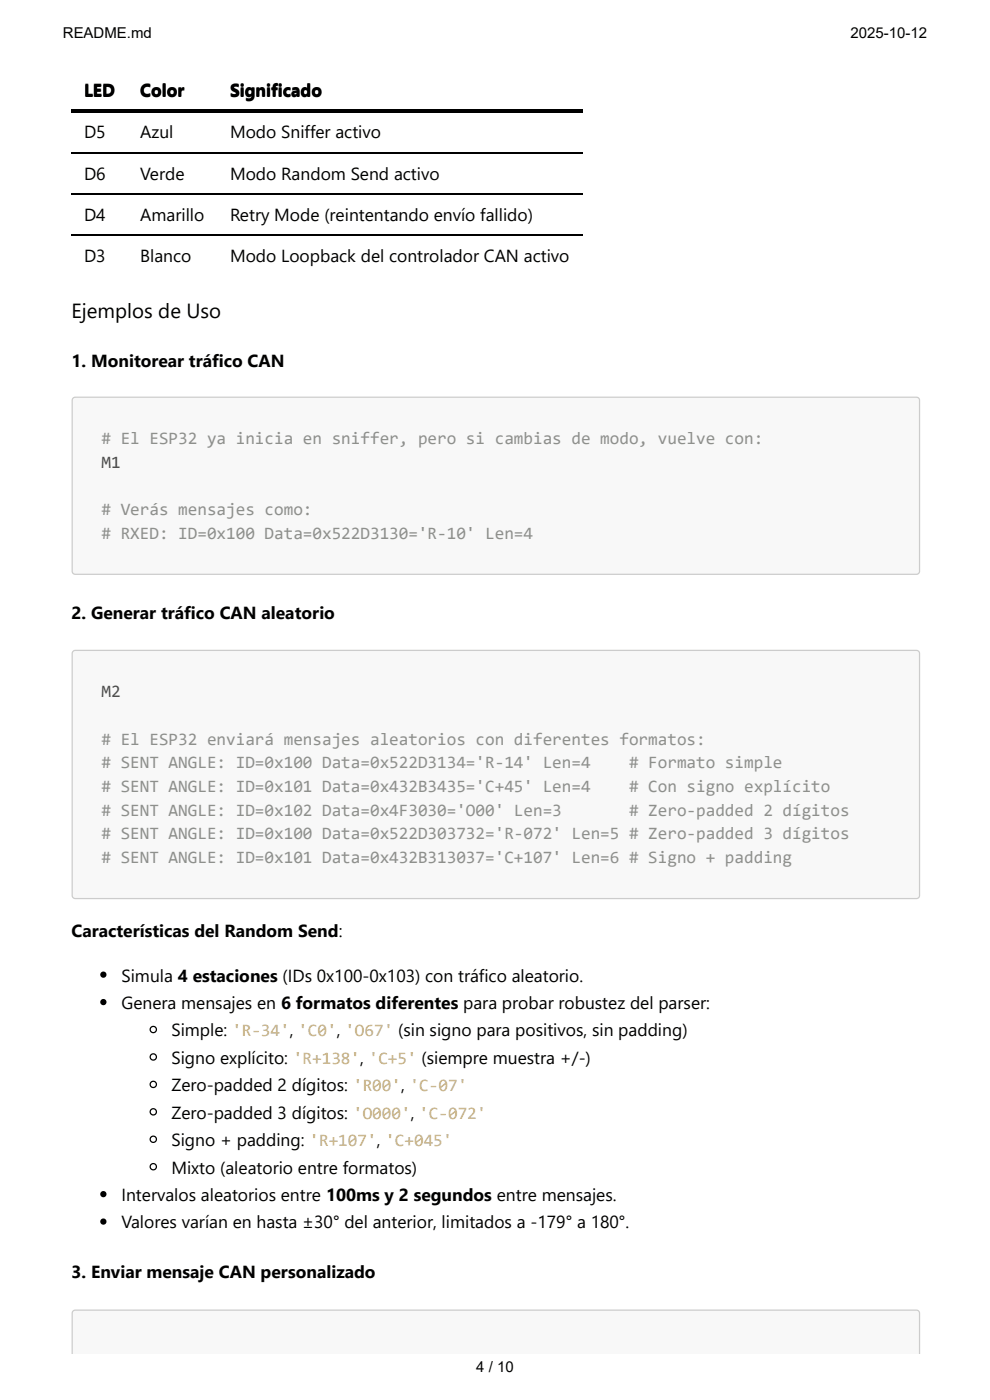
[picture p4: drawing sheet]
<svg xmlns="http://www.w3.org/2000/svg" width="210mm" height="297mm" viewBox="0 0 210 297" stroke-linecap="round" stroke-linejoin="round" font-family="sans-serif">
<defs><g id="words">
<text font-size="4.3" x="15.2" y="67.5">Ejemplos de Uso</text>
<g font-size="3.7">
<text x="17.8" y="20.6">LED</text>
<text x="29.7" y="20.6">Color</text>
<text x="48.8" y="20.6">Significado</text>
<text x="17.8" y="29.4">D5</text>
<text x="29.7" y="29.4">Azul</text>
<text x="48.8" y="29.4">Modo Sniffer activo</text>
<text x="17.8" y="38.1">D6</text>
<text x="29.7" y="38.1">Verde</text>
<text x="48.8" y="38.1">Modo Random Send activo</text>
<text x="17.8" y="46.8">D4</text>
<text x="29.7" y="46.8">Amarillo</text>
<text x="48.8" y="46.8">Retry Mode (reintentando envío fallido)</text>
<text x="17.8" y="55.6">D3</text>
<text x="29.7" y="55.6">Blanco</text>
<text x="48.8" y="55.6">Modo Loopback del controlador CAN activo</text>
<text x="15.2" y="77.8">1. Monitorear tráfico CAN</text>
<text x="15.2" y="131.2">2. Generar tráfico CAN aleatorio</text>
<text x="15.2" y="198.7">Características del Random Send:</text>
<text x="25.8" y="208.2">Simula 4 estaciones (IDs 0x100-0x103) con tráfico aleatorio.</text>
<text x="25.8" y="214">Genera mensajes en 6 formatos diferentes para probar robustez del parser:</text>
<text x="36.3" y="219.9">Simple: 'R-34', 'C0', 'O67' (sin signo para positivos, sin padding)</text>
<text x="36.3" y="225.7">Signo explícito: 'R+138', 'C+5' (siempre muestra +/-)</text>
<text x="36.3" y="231.5">Zero-padded 2 dígitos: 'R00', 'C-07'</text>
<text x="36.3" y="237.3">Zero-padded 3 dígitos: 'O000', 'C-072'</text>
<text x="36.3" y="243.2">Signo + padding: 'R+107', 'C+045'</text>
<text x="36.3" y="249">Mixto (aleatorio entre formatos)</text>
<text x="25.8" y="254.8">Intervalos aleatorios entre 100ms y 2 segundos entre mensajes.</text>
<text x="25.8" y="260.6">Valores varían en hasta ±30° del anterior, limitados a -179° a 180°.</text>
<text x="15.2" y="271.2">3. Enviar mensaje CAN personalizado</text>
</g>
<g font-size="3.7" fill="#8e908c">
<text x="21.5" y="94.2"># El ESP32 ya inicia en sniffer, pero si cambias de modo, vuelve con:</text>
<text x="21.5" y="109.3"># Verás mensajes como:</text>
<text x="21.5" y="114.3"># RXED: ID=0x100 Data=0x522D3130='R-10' Len=4</text>
<text x="21.5" y="158"># El ESP32 enviará mensajes aleatorios con diferentes formatos:</text>
<text x="21.5" y="163"># SENT ANGLE: ID=0x100 Data=0x522D3134='R-14' Len=4</text>
<text x="133.4" y="163"># Formato simple</text>
<text x="21.5" y="168"># SENT ANGLE: ID=0x101 Data=0x432B3435='C+45' Len=4</text>
<text x="21.5" y="173"># SENT ANGLE: ID=0x102 Data=0x4F3030='O00' Len=3</text>
<text x="133.4" y="168"># Con signo explícito</text>
<text x="133.4" y="173"># Zero-padded 2 dígitos</text>
<text x="21.5" y="178.1"># SENT ANGLE: ID=0x100 Data=0x522D303732='R-072' Len=5 # Zero-padded 3 dígitos</text>
<text x="21.5" y="183.1"># SENT ANGLE: ID=0x101 Data=0x432B313037='C+107' Len=6 # Signo + padding</text>
</g>
<g font-size="3.7" fill="#4d4d4c">
<text x="21.5" y="99.2">M1</text>
<text x="21.5" y="147.9">M2</text>
</g>
<g font-size="3.2">
<text x="13.3" y="8.1">README.md</text>
<text x="180.3" y="8.1">2025-10-12</text>
<text x="101" y="291">4 / 10</text>
</g>
</g></defs>
<path d="M15.2 32.4h108.4M15.2 23.7h108.4M15.2 23.4h108.4M15.2 49.9h108.4M15.2 41.1h108.4" fill="none" stroke="#000" stroke-width=".26"/>
<path d="M15.5 84.5l.5-.2h178.3a.66 .66 0 0 1 .7 .6v36.3a.66 .66 0 0 1-.7 .6h-178.3a.66 .66 0 0 1-.7-.6v-36.3z" fill="#f8f8f8"/>
<path d="M15.5 84.5l.5-.2h178.3a.66 .66 0 0 1 .7 .6v36.3a.66 .66 0 0 1-.7 .6h-178.3a.66 .66 0 0 1-.7-.6v-36.3z" fill="none" stroke="#ccc" stroke-width=".26"/>
<path d="M15.5 138.2l.5-.2h178.3a.66 .66 0 0 1 .7 .6v51.4a.66 .66 0 0 1-.7 .6h-178.3a.66 .66 0 0 1-.7-.6v-51.4z" fill="#f8f8f8"/>
<path d="M15.5 138.2l.5-.2h178.3a.66 .66 0 0 1 .7 .6v51.4a.66 .66 0 0 1-.7 .6h-178.3a.66 .66 0 0 1-.7-.6v-51.4z" fill="none" stroke="#ccc" stroke-width=".26"/>
<path d="M15.5 278.1l.5-.2h178.3a.66 .66 0 0 1 .7 .7v8.5h-179.7v-8.5z" fill="#f8f8f8"/>
<path d="M15.3 287.1v-8.5a.66 .66 0 0 1 .7-.7h178.3a.66 .66 0 0 1 .7 .7v8.5" fill="none" stroke="#ccc" stroke-width=".26"/>
<g fill="#000">
<circle cx="21.9" cy="212.6" r=".66"/>
<circle cx="21.9" cy="206.8" r=".66"/>
<circle cx="21.9" cy="253.3" r=".66"/>
<circle cx="21.9" cy="259.2" r=".66"/>
</g>
<g fill="none" stroke="#000" stroke-width=".26">
<circle cx="32.5" cy="218.4" r=".66"/>
<circle cx="32.5" cy="235.9" r=".66"/>
<circle cx="32.5" cy="230.1" r=".66"/>
<circle cx="32.5" cy="224.2" r=".66"/>
<circle cx="32.5" cy="247.5" r=".66"/>
<circle cx="32.5" cy="241.7" r=".66"/>
</g>
<use href="#words"/>
</svg>
